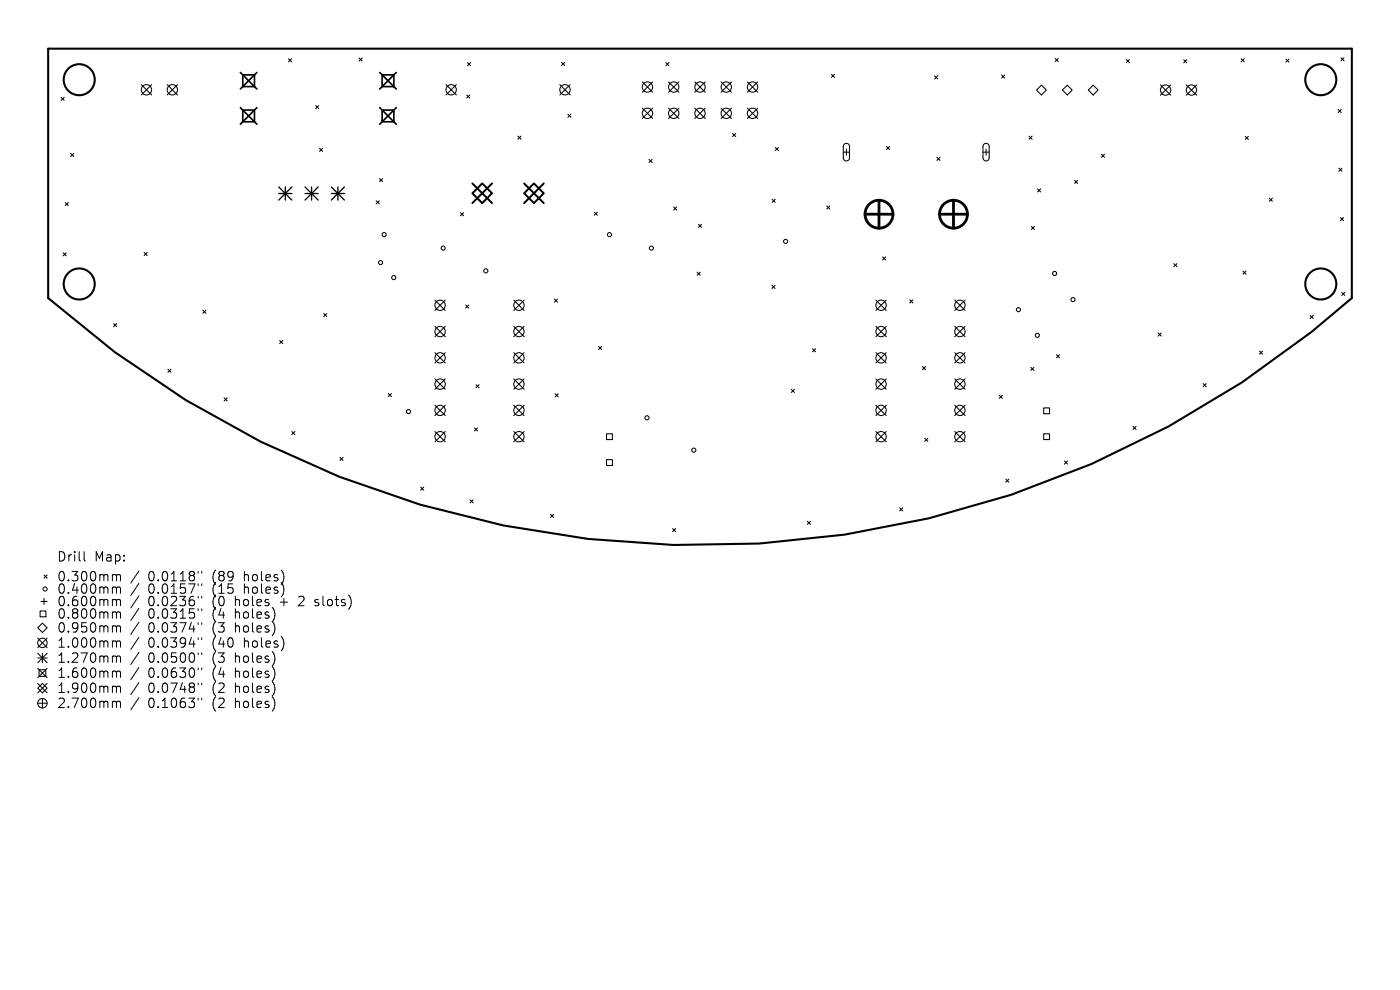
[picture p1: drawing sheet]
<svg xmlns="http://www.w3.org/2000/svg" width="297mm" height="210mm" viewBox="0 0 297 210" stroke-linecap="round" stroke-linejoin="round" font-family="sans-serif">
<defs><g id="words">
<g font-size="2.8">
<text x="12" y="119.4">Drill</text>
<text x="20" y="119.4">Map:</text>
<text x="12" y="123.6">0.300mm</text>
<text x="31.4" y="123.6">0.0118&quot;</text>
<text x="45.2" y="123.6">(89</text>
<text x="52" y="123.6">holes)</text>
<text x="12" y="126.2">0.400mm</text>
<text x="12" y="128.9">0.600mm</text>
<text x="12" y="131.5">0.800mm</text>
<text x="31.4" y="126.2">0.0157&quot;</text>
<text x="31.4" y="128.9">0.0236&quot;</text>
<text x="31.4" y="131.5">0.0315&quot;</text>
<text x="45.2" y="126.2">(15</text>
<text x="45.2" y="128.9">(0</text>
<text x="45.2" y="131.5">(4</text>
<text x="50.1" y="128.9">holes</text>
<text x="50.1" y="131.5">holes)</text>
<text x="52" y="126.2">holes)</text>
<text x="59.9" y="128.9">+</text>
<text x="64.1" y="128.9">2</text>
<text x="67.7" y="128.9">slots)</text>
<text x="12" y="134.5">0.950mm</text>
<text x="12" y="137.7">1.000mm</text>
<text x="31.4" y="134.5">0.0374&quot;</text>
<text x="31.4" y="137.7">0.0394&quot;</text>
<text x="45.2" y="134.5">(3</text>
<text x="45.2" y="137.7">(40</text>
<text x="50.1" y="134.5">holes)</text>
<text x="52" y="137.7">holes)</text>
<text x="12" y="140.9">1.270mm</text>
<text x="31.4" y="140.9">0.0500&quot;</text>
<text x="45.2" y="140.9">(3</text>
<text x="50.1" y="140.9">holes)</text>
<text x="12" y="144.1">1.600mm</text>
<text x="12" y="147.3">1.900mm</text>
<text x="31.4" y="144.1">0.0630&quot;</text>
<text x="31.4" y="147.3">0.0748&quot;</text>
<text x="45.2" y="144.1">(4</text>
<text x="45.2" y="147.3">(2</text>
<text x="50.1" y="144.1">holes)</text>
<text x="50.1" y="147.3">holes)</text>
<text x="12" y="150.5">2.700mm</text>
<text x="31.4" y="150.5">0.1063&quot;</text>
<text x="45.2" y="150.5">(2</text>
<text x="50.1" y="150.5">holes)</text>
</g>
</g></defs>
<g fill="none" stroke="#000" stroke-width=".44">
<path d="M10.2 10.3h276.6v52.9l-8.6 7.2-14.7 10.7-15.6 9.4-16.4 7.9-17 6.6-17.5 5-17.8 3.4-18.1 1.9-18.2 .3-18.2-1.3-17.9-2.8-17.7-4.4-17.2-6-16.6-7.4-15.9-8.8-15.1-10.2-14.1-11.5z"/>
<circle cx="16.8" cy="16.9" r="3.3"/>
<circle cx="280.2" cy="16.9" r="3.3"/>
<circle cx="16.8" cy="60.2" r="3.3"/>
<circle cx="280.2" cy="60.2" r="3.3"/>
</g>
<g fill="none" stroke="#000" stroke-width=".22">
<path d="M30 18l2.2 2.1M32.2 18l-2.2 2.1M35.5 18l2.2 2.1M37.7 18l-2.2 2.1M61.2 12.5l.7 .6M61.9 12.5l-.7 .6M76.2 12.3l.6 .7M76.8 12.3l-.6 .7M94.6 18l2.2 2.1M96.8 18l-2.2 2.1M99.2 13.3l.6 .6M99.8 13.3l-.6 .6"/>
<path d="M118.8 18l2.2 2.1M119.1 13.2l.7 .7M119.8 13.2l-.7 .7M121 18l-2.2 2.1M136.3 17.4l2.1 2.2M138.4 17.4l-2.1 2.2M141.3 13.3l.6 .6M141.8 17.4l2.2 2.2M141.9 13.3l-.6 .6M144 17.4l-2.2 2.2M147.4 17.4l2.2 2.2M149.6 17.4l-2.2 2.2"/>
<path d="M153 17.4l2.2 2.2M155.2 17.4l-2.2 2.2M158.6 17.4l2.1 2.2M160.7 17.4l-2.1 2.2M176.4 15.8l.6 .6M177 15.8l-.6 .6M198.3 16.1l.6 .6M198.9 16.1l-.6 .6M212.5 15.9l.6 .7M213.1 15.9l-.6 .7M220.9 18.1l1.1 1-1.1 1-1-1zM223.8 12.4l.7 .7"/>
<path d="M224.5 12.4l-.7 .7M226.4 18.1l1.1 1-1.1 1-1-1zM230.9 19.1l1-1 1.1 1-1.1 1zM238.9 12.6l.7 .7M239.6 12.6l-.7 .7M246.2 18l2.2 2.2M248.4 18l-2.2 2.2M251.1 12.7l.7 .6M251.7 18l2.2 2.2M251.8 12.7l-.7 .6M253.9 18l-2.2 2.2M263.3 12.5l.7 .6"/>
<path d="M264 12.5l-.7 .6M272.8 12.5l.6 .7M273.4 12.5l-.6 .7M284.5 12.2l.6 .7M285.1 12.2l-.6 .7M13 20.6l.6 .7M13.6 20.6l-.6 .7M15 32.5l.7 .7M15.7 32.5l-.7 .7M67 22.4l.6 .7M67.6 22.4l-.6 .7M67.8 31.4l.6 .7"/>
<path d="M68.4 31.4l-.6 .7M80.5 37.9l.7 .6M81.2 37.9l-.7 .6M99 20.1l.7 .7M99.7 20.1l-.7 .7M109.9 28.9l.6 .6M110.5 28.9l-.6 .6M120.5 24.2l.6 .7M121.1 24.2l-.6 .7M136.3 22.9l2.1 2.2M137.7 33.8l.6 .7M138.3 33.8l-.6 .7"/>
<path d="M138.4 22.9l-2.1 2.2M141.8 22.9l2.2 2.2M144 22.9l-2.2 2.2M147.4 22.9l2.2 2.2M149.6 22.9l-2.2 2.2M153 22.9l2.2 2.2M155.2 22.9l-2.2 2.2M155.4 28.3l.7 .7M156.1 28.3l-.7 .7M158.6 22.9l2.1 2.2M160.7 22.9l-2.1 2.2M164.5 31.3l.6 .6"/>
<path d="M165.1 31.3l-.6 .6M178.9 32.3h1.3M179.1 30.6l.7-.2 .4 .6v2.6l-.2 .3-.3 .2-.5-.1-.3-.4v-2.6zM179.6 31.6v1.3M188.1 31.1l.6 .6M188.7 31.1l-.6 .6M198.8 33.4l.6 .6M199.4 33.4l-.6 .6M208.5 32.3h1.3M208.7 30.6l.7-.2 .4 .6v2.6l-.1 .3-.4 .2-.5-.1-.3-.4v-2.6zM209.2 31.6v1.3M218.3 28.9l.7 .6"/>
<path d="M219 28.9l-.7 .6M228 38.3l.6 .6M228.6 38.3l-.6 .6M233.7 32.7l.6 .7M234.3 32.7l-.6 .7M264.2 28.9l.6 .7M264.8 28.9l-.6 .7M283.9 23.2l.6 .7M284 35.7l.7 .6M284.5 23.2l-.6 .7M284.7 35.7l-.7 .6M13.4 53.6l.7 .7"/>
<path d="M13.8 43l.7 .6M14.1 53.6l-.7 .7M14.5 43l-.7 .6M30.6 53.6l.6 .6M31.2 53.6l-.6 .6M79.8 42.6l.7 .6M80.5 42.6l-.7 .6M97.7 45.1l.6 .7M98.3 45.1l-.6 .7M126.1 45l.6 .7M126.7 45l-.6 .7M142.9 43.9l.7 .7"/>
<path d="M143.6 43.9l-.7 .7M147.9 57.7l.7 .7M148.2 47.6l.6 .6M148.6 57.7l-.7 .7M148.8 47.6l-.6 .6M163.8 42.3l.7 .6M164.5 42.3l-.7 .6M175.4 43.7l.6 .6M176 43.7l-.6 .6M187.2 54.5l.7 .7M187.9 54.5l-.7 .7M218.8 48l.7 .7"/>
<path d="M219.5 48l-.7 .7M220.1 40.1l.7 .6M220.8 40.1l-.7 .6M249 55.9l.7 .7M249.7 55.9l-.7 .7M263.7 57.5l.6 .7M264.3 57.5l-.6 .7M269.3 42l.6 .7M269.9 42l-.6 .7M284.4 46.2l.6 .6M285 46.2l-.6 .6M24.1 68.7l.7 .6"/>
<path d="M24.8 68.7l-.7 .6M35.6 78.3l.7 .7M36.3 78.3l-.7 .7M43 65.8l.7 .7M43.7 65.8l-.7 .7M59.3 72.2l.7 .7M60 72.2l-.7 .7M68.7 66.5l.6 .7M69.3 66.5l-.6 .7M92.3 63.7l2.2 2.2M92.3 69.2l2.2 2.2M92.3 74.8l2.2 2.2"/>
<path d="M94.5 63.7l-2.2 2.2M94.5 69.2l-2.2 2.2M94.5 74.8l-2.2 2.2M98.8 64.7l.6 .7M99.4 64.7l-.6 .7M109 63.7l2.2 2.2M109 69.2l2.2 2.2M109 74.8l2.2 2.2M111.2 63.7l-2.2 2.2M111.2 69.2l-2.2 2.2M111.2 74.8l-2.2 2.2M117.6 63.4l.7 .7"/>
<path d="M118.3 63.4l-.7 .7M127 73.5l.6 .6M127.6 73.5l-.6 .6M163.8 60.5l.6 .7M164.4 60.5l-.6 .7M172.4 74l.6 .6M173 74l-.6 .6M185.8 63.7l2.2 2.2M185.8 69.2l2.2 2.2M185.8 74.8l2.2 2.2M188 69.2l-2.2 2.2M188 63.7l-2.2 2.2"/>
<path d="M188 74.8l-2.2 2.2M193 63.6l.7 .7M193.7 63.6l-.7 .7M195.7 77.8l.7 .6M196.4 77.8l-.7 .6M202.5 69.2l2.2 2.2M202.5 63.7l2.2 2.2M202.5 74.8l2.2 2.2M204.7 63.7l-2.2 2.2M204.7 69.2l-2.2 2.2M204.7 74.8l-2.2 2.2M218.7 77.9l.6 .7"/>
<path d="M219.3 77.9l-.6 .7M224.1 75.2l.7 .7M224.8 75.2l-.7 .7M245.7 70.6l.6 .7M246.3 70.6l-.6 .7M267.2 74.5l.7 .6M267.9 74.5l-.7 .6M277.9 66.9l.7 .7M278.6 66.9l-.7 .7M284.6 62l.7 .7M285.3 62l-.7 .7M47.5 84.4l.7 .7"/>
<path d="M48.2 84.4l-.7 .7M61.9 91.5l.7 .7M62.6 91.5l-.7 .7M72.1 97l.7 .7M72.8 97l-.7 .7M82.4 83.5l.6 .6M83 83.5l-.6 .6M92.3 80.4l2.2 2.2M92.3 86l2.2 2.2M92.3 91.5l2.2 2.2M94.5 80.4l-2.2 2.2M94.5 86l-2.2 2.2"/>
<path d="M94.5 91.5l-2.2 2.2M100.7 90.8l.6 .6M101 81.6l.6 .7M101.3 90.8l-.6 .6M101.6 81.6l-.6 .7M109 80.4l2.2 2.2M109 86l2.2 2.2M109 91.5l2.2 2.2M111.2 80.4l-2.2 2.2M111.2 86l-2.2 2.2M111.2 91.5l-2.2 2.2M117.8 83.5l.6 .7"/>
<path d="M118.4 83.5l-.6 .7M128.7 92h1.2v1.3h-1.2zM128.7 97.5h1.2v1.2h-1.2zM167.9 82.6l.6 .7M168.5 82.6l-.6 .7M185.8 80.4l2.2 2.2M185.8 86l2.2 2.2M185.8 91.5l2.2 2.2M188 80.4l-2.2 2.2M188 86l-2.2 2.2M188 91.5l-2.2 2.2M196.2 93l.6 .6"/>
<path d="M196.8 93l-.6 .6M202.5 80.4l2.2 2.2M202.5 86l2.2 2.2M202.5 91.5l2.2 2.2M204.7 80.4l-2.2 2.2M204.7 86l-2.2 2.2M204.7 91.5l-2.2 2.2M212 83.9l.6 .6M212.6 83.9l-.6 .6M221.4 86.5h1.3v1.3h-1.3zM221.4 92h1.3v1.3h-1.3zM225.8 97.8l.7 .7"/>
<path d="M226.5 97.8l-.7 .7M240.4 90.4l.6 .7M241 90.4l-.6 .7M255.2 81.4l.7 .6M255.9 81.4l-.7 .6M89.2 103.3l.7 .7M89.9 103.3l-.7 .7M99.7 106l.7 .7M100.4 106l-.7 .7M116.8 109.1l.6 .7M117.4 109.1l-.6 .7M142.7 112.1l.6 .7"/>
<path d="M143.3 112.1l-.6 .7M171.3 110.6l.6 .6M171.9 110.6l-.6 .6M190.9 107.7l.6 .7M191.5 107.7l-.6 .7M213.4 101.6l.6 .7M214 101.6l-.6 .7M8 133.2l1-1 1 1-1 1zM8 135.4l2 2M8 138.6l2 2M8 139.6h2M8.5 129.6h1.2v1.2h-1.2z"/>
<path d="M8.7 127.6h1.3M9 138.6v2M9.3 122l.7 .6M9.3 126.9v1.3M10 135.4l-2 2M10 122l-.7 .6M10 138.6l-2 2M8 146l1-1 1 1-1 1zM8 141.8l2 2M8 145l2 2M8 149.2h2M8.3 142.1h1.4v1.4h-1.4z"/>
<path d="M9 148.2v2M10 141.8l-2 2M10 145l-2 2"/>
<circle cx="31.1" cy="19" r="1.1"/>
<circle cx="36.6" cy="19" r="1.1"/>
<circle cx="95.7" cy="19" r="1.1"/>
<circle cx="119.9" cy="19" r="1.1"/>
<circle cx="137.4" cy="18.5" r="1.1"/>
<circle cx="142.9" cy="18.5" r="1.1"/>
<circle cx="148.5" cy="18.5" r="1.1"/>
<circle cx="154.1" cy="18.5" r="1.1"/>
<circle cx="159.7" cy="18.5" r="1.1"/>
<circle cx="247.3" cy="19.1" r="1.1"/>
<circle cx="252.8" cy="19.1" r="1.1"/>
<circle cx="137.4" cy="24" r="1.1"/>
<circle cx="142.9" cy="24" r="1.1"/>
<circle cx="148.5" cy="24" r="1.1"/>
<circle cx="154.1" cy="24" r="1.1"/>
<circle cx="159.7" cy="24" r="1.1"/>
<circle cx="80.7" cy="55.7" r=".44"/>
<circle cx="81.5" cy="49.8" r=".44"/>
<circle cx="83.5" cy="58.9" r=".44"/>
<circle cx="94" cy="52.6" r=".44"/>
<circle cx="103.1" cy="57.5" r=".44"/>
<circle cx="129.3" cy="49.8" r=".44"/>
<circle cx="138.2" cy="52.6" r=".44"/>
<circle cx="166.7" cy="51.2" r=".44"/>
<circle cx="223.7" cy="58" r=".44"/>
<circle cx="93.4" cy="70.3" r="1.1"/>
<circle cx="93.4" cy="75.9" r="1.1"/>
<circle cx="93.4" cy="64.8" r="1.1"/>
<circle cx="110.1" cy="70.3" r="1.1"/>
<circle cx="110.1" cy="75.9" r="1.1"/>
<circle cx="110.1" cy="64.8" r="1.1"/>
<circle cx="186.9" cy="70.3" r="1.1"/>
<circle cx="186.9" cy="75.9" r="1.1"/>
<circle cx="186.9" cy="64.8" r="1.1"/>
<circle cx="203.6" cy="70.3" r="1.1"/>
<circle cx="203.6" cy="75.9" r="1.1"/>
<circle cx="203.6" cy="64.8" r="1.1"/>
<circle cx="216.1" cy="65.7" r=".44"/>
<circle cx="220.1" cy="71.1" r=".44"/>
<circle cx="227.6" cy="63.6" r=".44"/>
<circle cx="86.7" cy="87.3" r=".44"/>
<circle cx="93.4" cy="81.5" r="1.1"/>
<circle cx="93.4" cy="92.6" r="1.1"/>
<circle cx="93.4" cy="87.1" r="1.1"/>
<circle cx="110.1" cy="81.5" r="1.1"/>
<circle cx="110.1" cy="92.6" r="1.1"/>
<circle cx="110.1" cy="87.1" r="1.1"/>
<circle cx="137.3" cy="88.6" r=".44"/>
<circle cx="147.2" cy="95.5" r=".44"/>
<circle cx="186.9" cy="81.5" r="1.1"/>
<circle cx="186.9" cy="92.6" r="1.1"/>
<circle cx="186.9" cy="87.1" r="1.1"/>
<circle cx="203.6" cy="81.5" r="1.1"/>
<circle cx="203.6" cy="92.6" r="1.1"/>
<circle cx="203.6" cy="87.1" r="1.1"/>
<circle cx="9" cy="136.4" r="1"/>
<circle cx="9.6" cy="124.9" r=".44"/>
<circle cx="9" cy="149.2" r="1"/>
</g>
<path d="M59.1 39.7l2.8 2.7M60.5 39.7v2.7M61.9 39.7l-2.8 2.7M64.7 39.7l2.8 2.7M66.1 39.7v2.7M67.5 39.7l-2.8 2.7M70.3 39.7l2.8 2.7M71.7 39.7v2.7M73.1 39.7l-2.8 2.7M59.1 41.1h2.8M64.7 41.1h2.8M70.3 41.1h2.8" fill="none" stroke="#000" stroke-width=".28"/>
<path d="M51 15.4l3.5 3.5M51.5 15.9h2.5v2.5h-2.5zM54.5 15.4l-3.5 3.5M80.6 15.4l3.5 3.5M81.1 15.9h2.5v2.5h-2.5zM84.1 15.4l-3.5 3.5M51 22.8l3.5 3.5M51.5 23.3h2.5v2.5h-2.5zM54.5 22.8l-3.5 3.5M80.6 22.8l3.5 3.5M81.1 23.3h2.5v2.5h-2.5zM84.1 22.8l-3.5 3.5" fill="none" stroke="#000" stroke-width=".35"/>
<path d="M100.2 38.9l4.2 4.2M102.3 38.9l2.1 2.1-2.1 2.1-2.1-2.1zM104.4 38.9l-4.2 4.2M111.2 38.9l4.2 4.2M115.4 38.9l-4.2 4.2M111.2 41l2.1-2.1 2.1 2.1-2.1 2.1z" fill="none" stroke="#000" stroke-width=".42"/>
<g fill="none" stroke="#000" stroke-width=".59">
<path d="M183.5 45.4h5.9M186.5 42.5v5.9M199.3 45.4h5.9M202.3 42.5v5.9"/>
<circle cx="186.5" cy="45.4" r="2.96"/>
<circle cx="202.3" cy="45.4" r="2.96"/>
</g>
<g fill="none" stroke="#000" stroke-width=".21">
<path d="M17.8 117v1.7l.3 .3M24.1 121.9l.5 .1 .1 .2M24.1 124.5h.3l.3 .3M24.1 127.2l.5 .1 .1 .1M24.1 129.8l.5 .1 .1 .2M24.1 132.8h.3l.3 .2M24.1 136l.5 .1 .1 .1M24.1 139.2l.5 .1 .1 .1M24.7 122.2l.3-.3 .5 .1 .1 1.2M24.7 122.2v1M24.7 124.8v1.1M24.7 127.4v1.1"/>
<path d="M24.7 130.1v1M24.7 133v1.1M24.7 136.2v1.1M24.7 139.4v1.1M24.7 124.8l.3-.3 .5 .1 .1 1.3M24.7 127.4l.3-.2 .5 .1 .1 1.2M24.7 130.1l.3-.3 .5 .1 .1 1.2M24.7 133l.3-.2 .5 .1 .1 1.2M24.7 136.2l.3-.2 .5 .1 .1 1.2M24.7 139.4l.3-.2 .5 .1 .1 1.2M29.5 121.1l-1.7 2.6M29.5 123.8l-1.7 2.5"/>
<path d="M29.5 126.4l-1.7 2.6M29.5 129l-1.7 2.6M29.5 132l-1.7 2.6M29.5 135.2l-1.7 2.6M29.5 138.4l-1.7 2.6M42 121.2v.4M42 123.9v.3M42 126.5v.4M42 129.1v.4M42 132.1v.4M42 135.3v.4M42 138.5v.4"/>
<path d="M42.8 121.2v.4M42.8 123.9v.3M42.8 126.5v.4M42.8 129.1v.4M42.8 132.1v.4M42.8 135.3v.4M42.8 138.5v.4M66.8 128.4l.2 .1M66.9 127.3v.4M24.1 142.4l.5 .1 .1 .1M24.1 145.6l.5 .1 .1 .1M24.1 148.8l.5 .1 .1 .1"/>
<path d="M24.7 142.6v1.1M24.7 145.8v1.1M24.7 149v1.1M24.7 142.6l.3-.2 .5 .1 .1 1.2M24.7 145.8l.3-.2 .5 .1 .1 1.2M24.7 149l.3-.2 .5 .1 .1 1.2M29.5 141.6l-1.7 2.6M29.5 144.8l-1.7 2.6M29.5 148l-1.7 2.6M42 141.7v.4M42 144.9v.4M42 148.1v.4"/>
<path d="M42.8 141.7v.4M42.8 144.9v.4M42.8 148.1v.4"/>
</g>
<use href="#words"/>
</svg>
